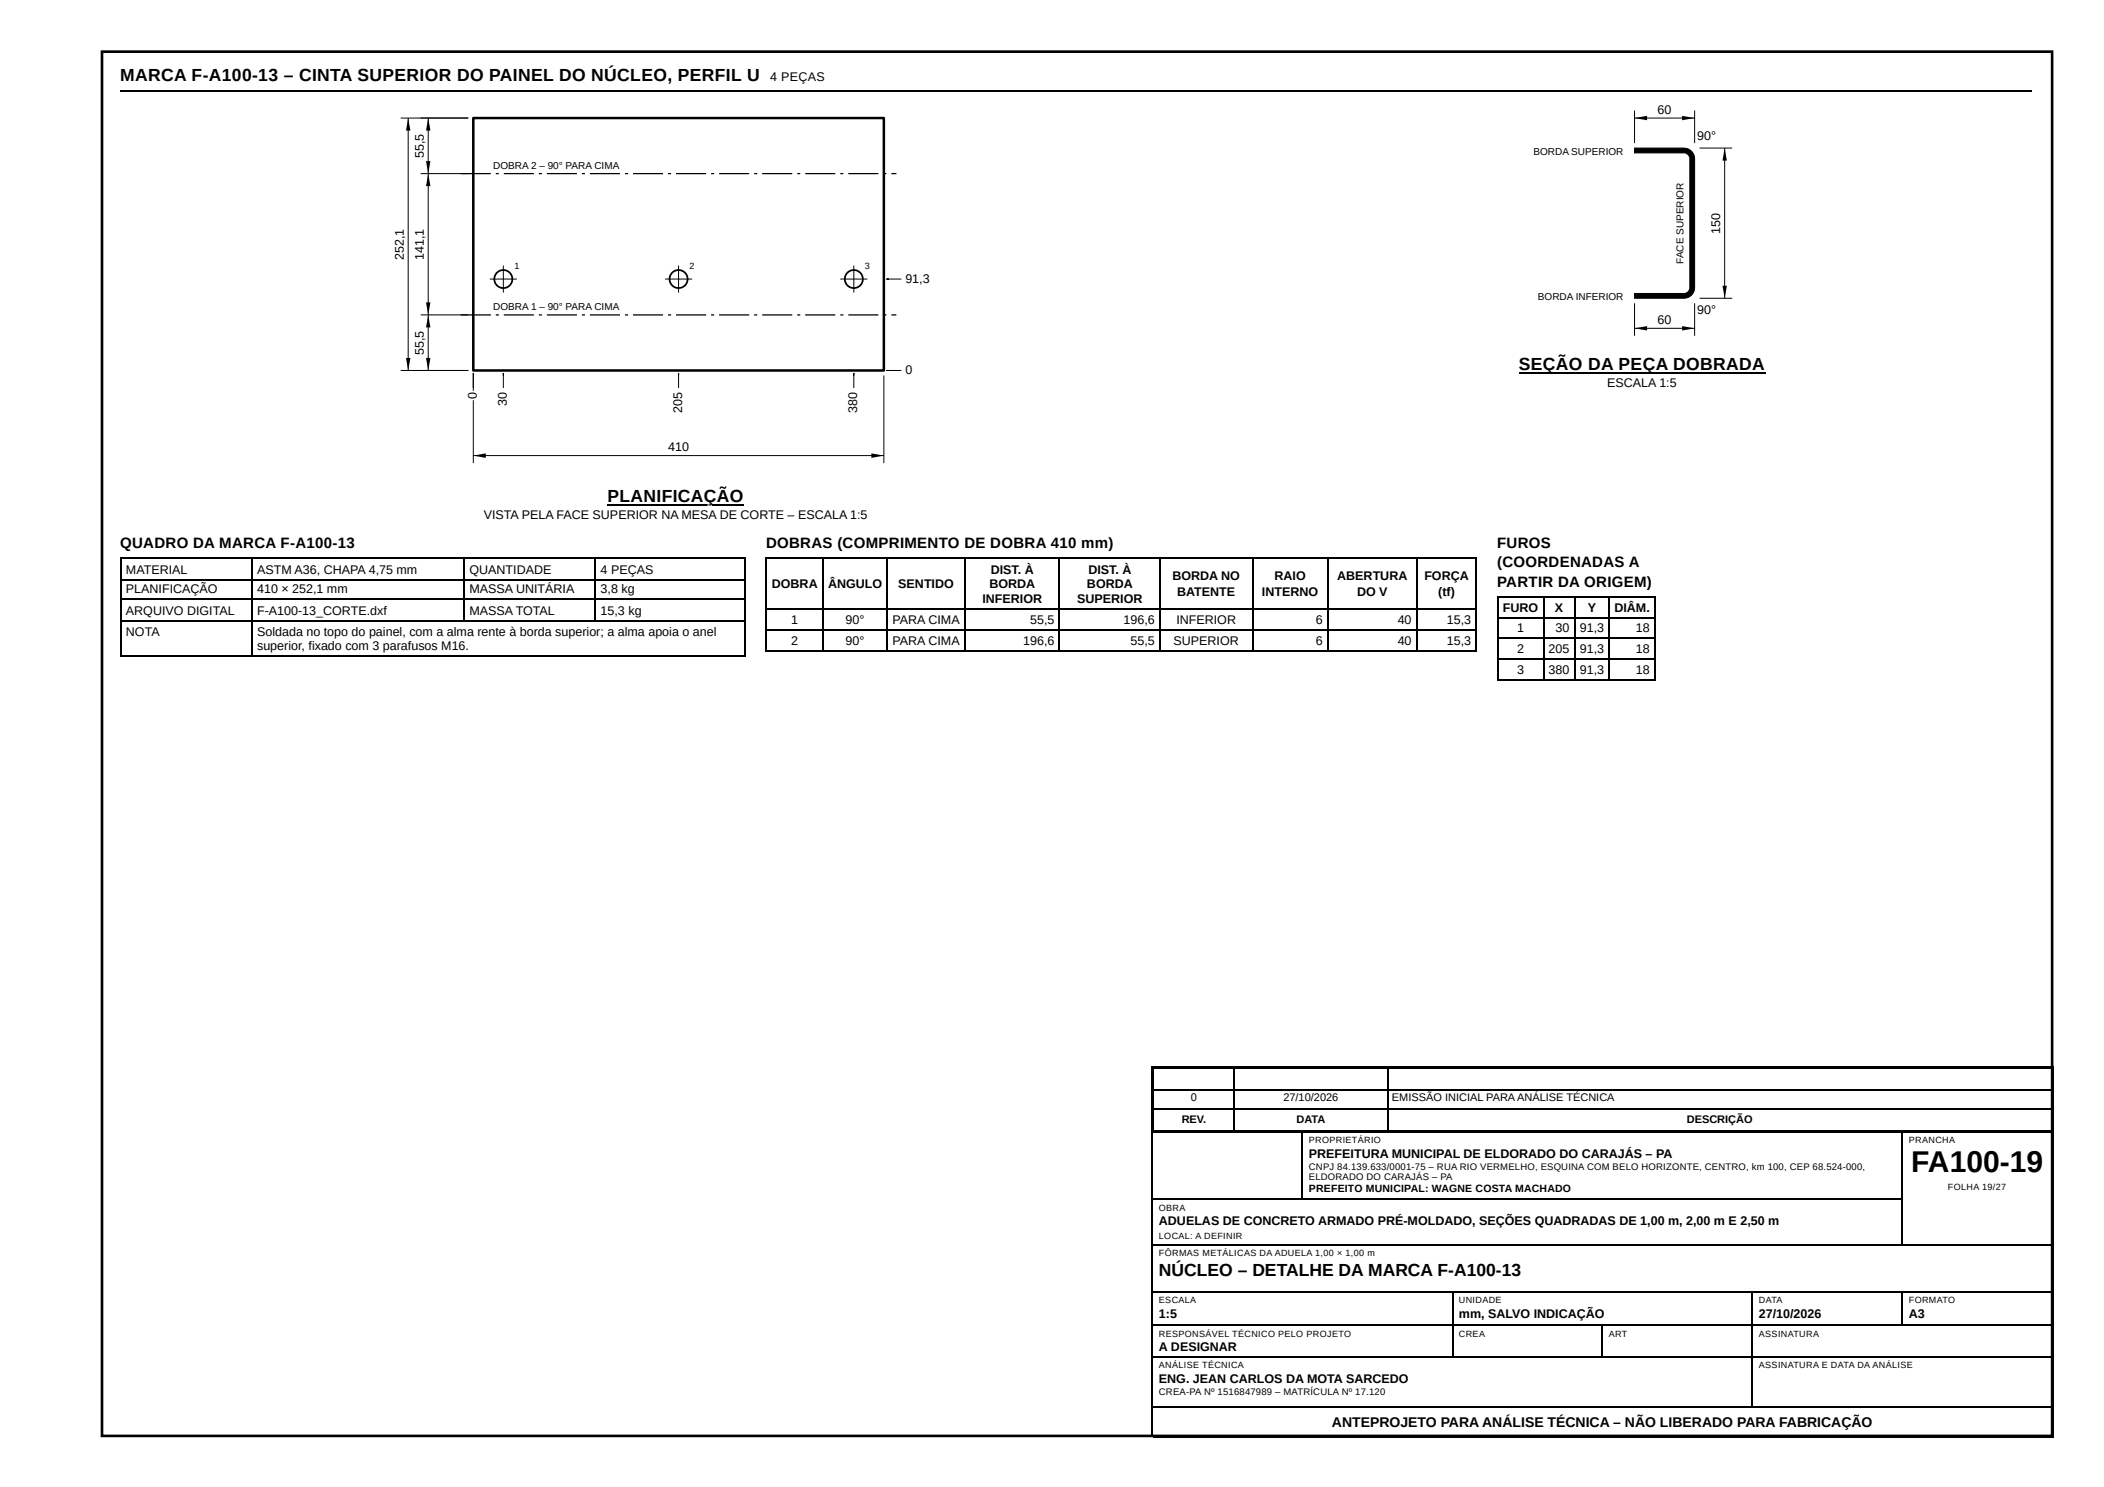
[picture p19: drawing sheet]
<svg xmlns="http://www.w3.org/2000/svg" width="420mm" height="297mm" viewBox="0 0 420 297" stroke-linecap="round" stroke-linejoin="round" font-family="sans-serif">
<defs><g id="words">
<text font-size="6" x="381.7" y="234.2">FA100-19</text>
<g font-size="3.5">
<text x="24" y="16.1">MARCA F-A100-13 – CINTA SUPERIOR DO PAINEL DO NÚCLEO, PERFIL U</text>
<text x="303.3" y="73.8">SEÇÃO DA PEÇA DOBRADA</text>
<text x="121.3" y="100.3">PLANIFICAÇÃO</text>
<text x="231.5" y="254.8">NÚCLEO – DETALHE DA MARCA F-A100-13</text>
</g>
<g font-size="3">
<text x="24" y="109.5">QUADRO DA MARCA F-A100-13</text>
<text x="153" y="109.5">DOBRAS (COMPRIMENTO DE DOBRA 410 mm)</text>
<text x="299" y="109.5">FUROS</text>
<text x="299" y="113.2">(COORDENADAS A</text>
<text x="299" y="117.2">PARTIR DA ORIGEM)</text>
</g>
<text font-size="2.8" x="266" y="285">ANTEPROJETO PARA ANÁLISE TÉCNICA – NÃO LIBERADO PARA FABRICAÇÃO</text>
<g font-size="2.5">
<text x="153.8" y="16.1">4 PEÇAS</text>
<text x="341.7" y="28">°</text>
<text x="341.7" y="62.8">°</text>
<text x="321" y="77.3">ESCALA 1:5</text>
<text x="96.6" y="103.7">VISTA PELA FACE SUPERIOR NA MESA DE CORTE – ESCALA 1:5</text>
<text x="25.2" y="114.6">MATERIAL</text>
<text x="25.2" y="118.5">PLANIFICAÇÃO</text>
<text x="51.3" y="114.6">ASTM A36, CHAPA 4,75 mm</text>
<text x="51.3" y="118.5">410 × 252,1 mm</text>
<text x="93.8" y="114.6">QUANTIDADE</text>
<text x="93.8" y="118.5">MASSA UNITÁRIA</text>
<text x="120" y="114.6">4 PEÇAS</text>
<text x="120" y="118.5">3,8 kg</text>
<text x="154.2" y="117.5">DOBRA</text>
<text x="165.4" y="117.5">ÂNGULO</text>
<text x="179.4" y="117.5">SENTIDO</text>
<text x="197.6" y="117.5">BORDA</text>
<text x="197.9" y="114.6">DIST. À</text>
<text x="217.1" y="117.5">BORDA</text>
<text x="217.4" y="114.6">DIST. À</text>
<text x="234.1" y="115.9">BORDA NO</text>
<text x="235.1" y="119.1">BATENTE</text>
<text x="252" y="119.1">INTERNO</text>
<text x="254.5" y="115.9">RAIO</text>
<text x="267.1" y="115.9">ABERTURA</text>
<text x="271" y="119.1">DO V</text>
<text x="284.5" y="115.9">FORÇA</text>
<text x="287.2" y="119.1">(tf)</text>
<text x="25.2" y="122.8">ARQUIVO DIGITAL</text>
<text x="51.3" y="122.8">F-A100-13_CORTE.dxf</text>
<text x="93.8" y="122.8">MASSA TOTAL</text>
<text x="120" y="122.8">15,3 kg</text>
<text x="158" y="124.6">1</text>
<text x="168.9" y="124.6">90°</text>
<text x="178.3" y="124.6">PARA CIMA</text>
<text x="196.2" y="120.4">INFERIOR</text>
<text x="205.7" y="124.6">55,5</text>
<text x="215.1" y="120.4">SUPERIOR</text>
<text x="224.4" y="124.6">196,6</text>
<text x="234.9" y="124.6">INFERIOR</text>
<text x="262.8" y="124.6">6</text>
<text x="279.1" y="124.6">40</text>
<text x="289" y="124.6">15,3</text>
<text x="300.1" y="122.2">FURO</text>
<text x="310.5" y="122.2">X</text>
<text x="317.1" y="122.2">Y</text>
<text x="322.4" y="122.2">DIÂM.</text>
<text x="25.2" y="127">NOTA</text>
<text x="51.3" y="127">Soldada no topo do painel, com a alma rente à borda superior; a alma apoia o anel</text>
<text x="51.3" y="129.9">superior, fixado com 3 parafusos M16.</text>
<text x="158" y="128.9">2</text>
<text x="168.9" y="128.9">90°</text>
<text x="178.3" y="128.9">PARA CIMA</text>
<text x="204.4" y="128.9">196,6</text>
<text x="225.8" y="128.9">55,5</text>
<text x="234.4" y="128.9">SUPERIOR</text>
<text x="262.8" y="128.9">6</text>
<text x="279.1" y="128.9">40</text>
<text x="289" y="128.9">15,3</text>
<text x="303" y="126.2">1</text>
<text x="303" y="130.4">2</text>
<text x="309.3" y="130.4">205</text>
<text x="310.7" y="126.2">30</text>
<text x="315.5" y="126.2">91,3</text>
<text x="315.5" y="130.4">91,3</text>
<text x="326.7" y="126.2">18</text>
<text x="326.7" y="130.4">18</text>
<text x="303" y="134.7">3</text>
<text x="309.3" y="134.7">380</text>
<text x="315.5" y="134.7">91,3</text>
<text x="326.7" y="134.7">18</text>
<text x="261.4" y="231.2">PREFEITURA MUNICIPAL DE ELDORADO DO CARAJÁS – PA</text>
<text x="231.5" y="244.7">ADUELAS DE CONCRETO ARMADO PRÉ-MOLDADO, SEÇÕES QUADRADAS DE 1,00 m, 2,00 m E 2,50 m</text>
<text x="231.5" y="263.3">1:5</text>
<text x="291.4" y="263.3">mm, SALVO INDICAÇÃO</text>
<text x="351.3" y="263.3">27/10/2026</text>
<text x="381.2" y="263.3">A3</text>
<text x="231.5" y="269.9">A DESIGNAR</text>
<text x="231.5" y="276.2">ENG. JEAN CARLOS DA MOTA SARCEDO</text>
</g>
<g font-size="2.5" fill="#fff">
<text x="331.1" y="22.7">60</text>
<text x="339" y="28">90°</text>
<text x="84.6" y="31.6" transform="rotate(-90 84.6 31.6)">55,,5</text>
<text x="343.5" y="46.7" transform="rotate(-90 343.5 46.7)">150</text>
<text x="80.6" y="51.9" transform="rotate(-90 80.6 51.9)">252,,1</text>
<text x="84.6" y="51.9" transform="rotate(-90 84.6 51.9)">141,,1</text>
<text x="180.8" y="56.4">91,,3</text>
<text x="331.1" y="64.7">60</text>
<text x="339" y="62.8">90°</text>
<text x="84.6" y="70.9" transform="rotate(-90 84.6 70.9)">55,,5</text>
<text x="180.8" y="74.7">0</text>
<text x="95.2" y="79.7" transform="rotate(-90 95.2 79.7)">0</text>
<text x="101.2" y="81.1" transform="rotate(-90 101.2 81.1)">30</text>
<text x="136.2" y="82.5" transform="rotate(-90 136.2 82.5)">205</text>
<text x="171.2" y="82.5" transform="rotate(-90 171.2 82.5)">380</text>
<text x="133.4" y="90.1">410</text>
</g>
<g font-size="2.2">
<text x="237.9" y="219.9">0</text>
<text x="256.3" y="219.9">27/10/2026</text>
<text x="278" y="219.9">EMISSÃO INICIAL PARAANÁLISE TÉCNICA</text>
<text x="236" y="224.4">REV.</text>
<text x="258.9" y="224.4">DATA</text>
<text x="336.9" y="224.4">DESCRIÇÃO</text>
</g>
<text font-size="2.1" x="261.4" y="238.1">PREFEITO MUNICIPAL: WAGNE COSTA MACHADO</text>
<g font-size="2" fill="#fff">
<text x="98.5" y="33.8">DOBRA2–90°PARA CIMA</text>
<text x="306.3" y="30.9">BORDASUPERIOR</text>
<text x="336.2" y="52.7" transform="rotate(-90 336.2 52.7)">FACE SUPERIOR</text>
<text x="307.2" y="60">BORDAINFERIOR</text>
<text x="98.5" y="62">DOBRA1–90°PARA CIMA</text>
</g>
<g font-size="2">
<text x="98.5" y="33.8">DOBRA 2 – 90° PARACIMA</text>
<text x="306.3" y="30.9">BORDA SUPERIOR</text>
<text x="336.2" y="52.7" transform="rotate(-90 336.2 52.7)">FACESUPERIOR</text>
<text x="307.2" y="60">BORDA INFERIOR</text>
<text x="98.5" y="62">DOBRA 1 – 90° PARACIMA</text>
</g>
<g font-size="1.9">
<text x="261.4" y="233.6">CNPJ 84.139.633/0001-75 – RUA RIO VERMELHO, ESQUINA COM BELO HORIZONTE, CENTRO, km 100, CEP 68.524-000,</text>
<text x="261.4" y="235.7">ELDORADO DO CARAJÁS – PA</text>
<text x="231.5" y="278.6">CREA-PA Nº 1516847989 – MATRÍCULA Nº 17.120</text>
</g>
<g font-size="1.8" fill="#fff">
<text x="102.7" y="53.7">1</text>
<text x="137.7" y="53.7">2</text>
<text x="172.7" y="53.7">3</text>
</g>
<g font-size="1.8">
<text x="261.4" y="228.3">PROPRIETÁRIO</text>
<text x="381.2" y="228.3">PRANCHA</text>
<text x="389" y="237.6">FOLHA 19/27</text>
<text x="231.5" y="241.8">OBRA</text>
<text x="231.5" y="247.4">LOCAL: A DEFINIR</text>
<text x="231.5" y="250.8">FÔRMAS METÁLICAS DA ADUELA 1,00 × 1,00 m</text>
<text x="231.5" y="260.4">ESCALA</text>
<text x="291.4" y="260.4">UNIDADE</text>
<text x="351.3" y="260.4">DATA</text>
<text x="381.2" y="260.4">FORMATO</text>
<text x="231.5" y="267">RESPONSÁVEL TÉCNICO PELO PROJETO</text>
<text x="291.4" y="267">CREA</text>
<text x="321.3" y="267">ART</text>
<text x="351.3" y="267">ASSINATURA</text>
<text x="231.5" y="273.3">ANÁLISE TÉCNICA</text>
<text x="351.3" y="273.3">ASSINATURA E DATA DA ANÁLISE</text>
</g>
</g></defs>
<path d="M24.1 18.1h381.8" fill="none" stroke="#000" stroke-width=".26"/>
<path d="M94.5 23.6h82v50.4h-82z" fill="none" stroke="#000" stroke-width=".5"/>
<g fill="#000">
<path d="M92 34.6h6v.2h-6zM99 34.6h.6v.2h-.6zM100.6 34.6h6v.2h-6zM107.6 34.6h.6v.2h-.6zM109.2 34.6h6v.2h-6zM116.2 34.6h.6v.2h-.6zM117.8 34.6h6v.2h-6zM124.8 34.6h.6v.2h-.6zM126.4 34.6h6v.2h-6zM133.4 34.6h.6v.2h-.6zM135 34.6h6v.2h-6zM142 34.6h.6v.2h-.6zM143.6 34.6h6v.2h-6zM150.6 34.6h.6v.2h-.6zM152.2 34.6h6v.2h-6zM159.2 34.6h.6v.2h-.6zM160.8 34.6h6v.2h-6zM167.8 34.6h.6v.2h-.6zM169.4 34.6h6v.2h-6zM176.4 34.6h.6v.2h-.6zM178 34.6h1v.2h-1z"/>
<path d="M92 62.8h6v.2h-6zM99 62.8h.6v.2h-.6zM100.6 62.8h6v.2h-6zM107.6 62.8h.6v.2h-.6zM109.2 62.8h6v.2h-6zM116.2 62.8h.6v.2h-.6zM117.8 62.8h6v.2h-6zM124.8 62.8h.6v.2h-.6zM126.4 62.8h6v.2h-6zM133.4 62.8h.6v.2h-.6zM135 62.8h6v.2h-6zM142 62.8h.6v.2h-.6zM143.6 62.8h6v.2h-6zM150.6 62.8h.6v.2h-.6zM152.2 62.8h6v.2h-6zM159.2 62.8h.6v.2h-.6zM160.8 62.8h6v.2h-6zM167.8 62.8h.6v.2h-.6zM169.4 62.8h6v.2h-6zM176.4 62.8h.6v.2h-.6zM178 62.8h1v.2h-1z"/>
</g>
<circle cx="100.5" cy="55.7" r="1.8" fill="#fff"/>
<circle cx="100.5" cy="55.7" r="1.8" fill="none" stroke="#000" stroke-width=".35"/>
<path d="M97.8 55.7h5.4M100.5 53v5.4" fill="none" stroke="#000" stroke-width=".2"/>
<circle cx="135.5" cy="55.7" r="1.8" fill="#fff"/>
<circle cx="135.5" cy="55.7" r="1.8" fill="none" stroke="#000" stroke-width=".35"/>
<path d="M132.8 55.7h5.4M135.5 53v5.4" fill="none" stroke="#000" stroke-width=".2"/>
<circle cx="170.5" cy="55.7" r="1.8" fill="#fff"/>
<circle cx="170.5" cy="55.7" r="1.8" fill="none" stroke="#000" stroke-width=".35"/>
<g fill="none" stroke="#000" stroke-width=".2">
<path d="M80 23.6h13.5M81.5 23.6v50.4M84 34.7h9.5M85.5 23.6v50.4M326.4 29.6h9.9a2.13 2.13 0 0 1 2.1 2.1v25.7a2.13 2.13 0 0 1-2.1 2.2h-9.9v-1h9.9a1.19 1.19 0 0 0 1.2-1.2v-25.7a1.19 1.19 0 0 0-1.2-1.2h-9.9zM326.4 23.6h12M326.4 22.1v6.5M338.4 22.1v6.5M339.4 29.6h6.5M344.4 29.6v30M167.8 55.7h5.4M170.5 53v5.4"/>
<path d="M177.5 55.7h-.5h3M339.4 59.6h6.5M80 74h13.5M84 62.9h9.5M94.5 77.5v-3v18M100.5 75v-.5v3M135.5 75v-.5v3M170.5 75v-.5v3M176.5 75v17.5M177.5 74h-.5h3M326.4 60.6v6.5M326.4 65.6h12"/>
<path d="M338.4 60.6v6.5M94.5 91h82"/>
</g>
<g fill="#000">
<path d="M81.5 23.6l.5 2.5h-.9zM85.5 34.7l.5 2.5h-.9zM85.1 32.2h.9l-.5 2.5zM85.5 23.6l.5 2.5h-.9zM326.4 23.6l2.5-.5v.9zM335.9 23.1l2.5 .5-2.5 .4zM344.4 29.6l.5 2.5h-.9zM326.4 29.6h9.9a2.13 2.13 0 0 1 2.1 2.1v25.7a2.13 2.13 0 0 1-2.1 2.2h-9.9v-1h9.9a1.19 1.19 0 0 0 1.2-1.2v-25.7a1.19 1.19 0 0 0-1.2-1.2h-9.9zM344 57.1h.9l-.5 2.5zM81.1 71.5h.9l-.5 2.5zM85.1 71.5h.9l-.5 2.5zM85.5 62.9l.5 2.5h-.9z"/>
<path d="M85.1 60.4h.9l-.5 2.5zM326.4 65.6l2.5-.5v.9zM335.9 65.1l2.5 .5-2.5 .4zM94.5 91l2.5-.4v.9zM174 90.6l2.5 .4-2.5 .5z"/>
</g>
<g fill="none" stroke="#000" stroke-width=".26">
<path d="M303.3 74.5h49.2M24.1 111.5h124.9M24.1 115.8h124.9M24.1 119.7h124.9M24.2 111.4v19.8M50.4 111.4v19.8M92.7 111.4v12.7M118.9 111.4v12.7M121.3 100.9h27.3M148.8 111.4v19.8M152.9 111.5h142.1M153.1 111.4v18.8"/>
<path d="M164.4 111.4v18.8M177.1 111.4v18.8M192.7 111.4v18.8M211.5 111.4v18.8M231.6 111.4v18.8M250.2 111.4v18.8M265.2 111.4v18.8M283 111.4v18.8M294.9 111.4v18.8M299 119.2h31.7M299.1 119.1v16.9M308.4 119.1v16.9"/>
<path d="M314.5 119.1v16.9M321.3 119.1v16.9M330.6 119.1v16.9M24.1 124h124.9M24.1 131.1h124.9M152.9 121.6h142.1M152.9 125.8h142.1M152.9 130h142.1M299 123.4h31.7M299 127.4h31.7M299 131.6h31.7M299 135.9h31.7"/>
<path d="M229.9 213.1h180.2M230.1 213v74.1M230.2 213.4h179.9M230.2 217.6h179.9M230.3 213.3v12.7M246.5 213.3v12.7M277.2 213.3v12.7M410 213.3v12.7M229.9 226.1h180.2M230.2 221.6h179.9M230.2 225.8h179.9M230.2 239.6h149.7"/>
<path d="M260 226.2v13.5M379.8 226.2v22.5M410 226.2v60.9M230.2 248.6h179.9M230.2 258.1h179.9M290.1 258.2v13M349.9 258.2v23.1M379.8 258.2v6.6M230.2 264.7h179.9M230.2 271.1h179.9M320 264.8v6.4M230.2 281.1h179.9"/>
<path d="M230.2 286.9h179.9"/>
</g>
<path d="M20.4 10.3h389.4v276.5h-389.4z" fill="none" stroke="#000" stroke-width=".53"/>
<use href="#words"/>
</svg>
